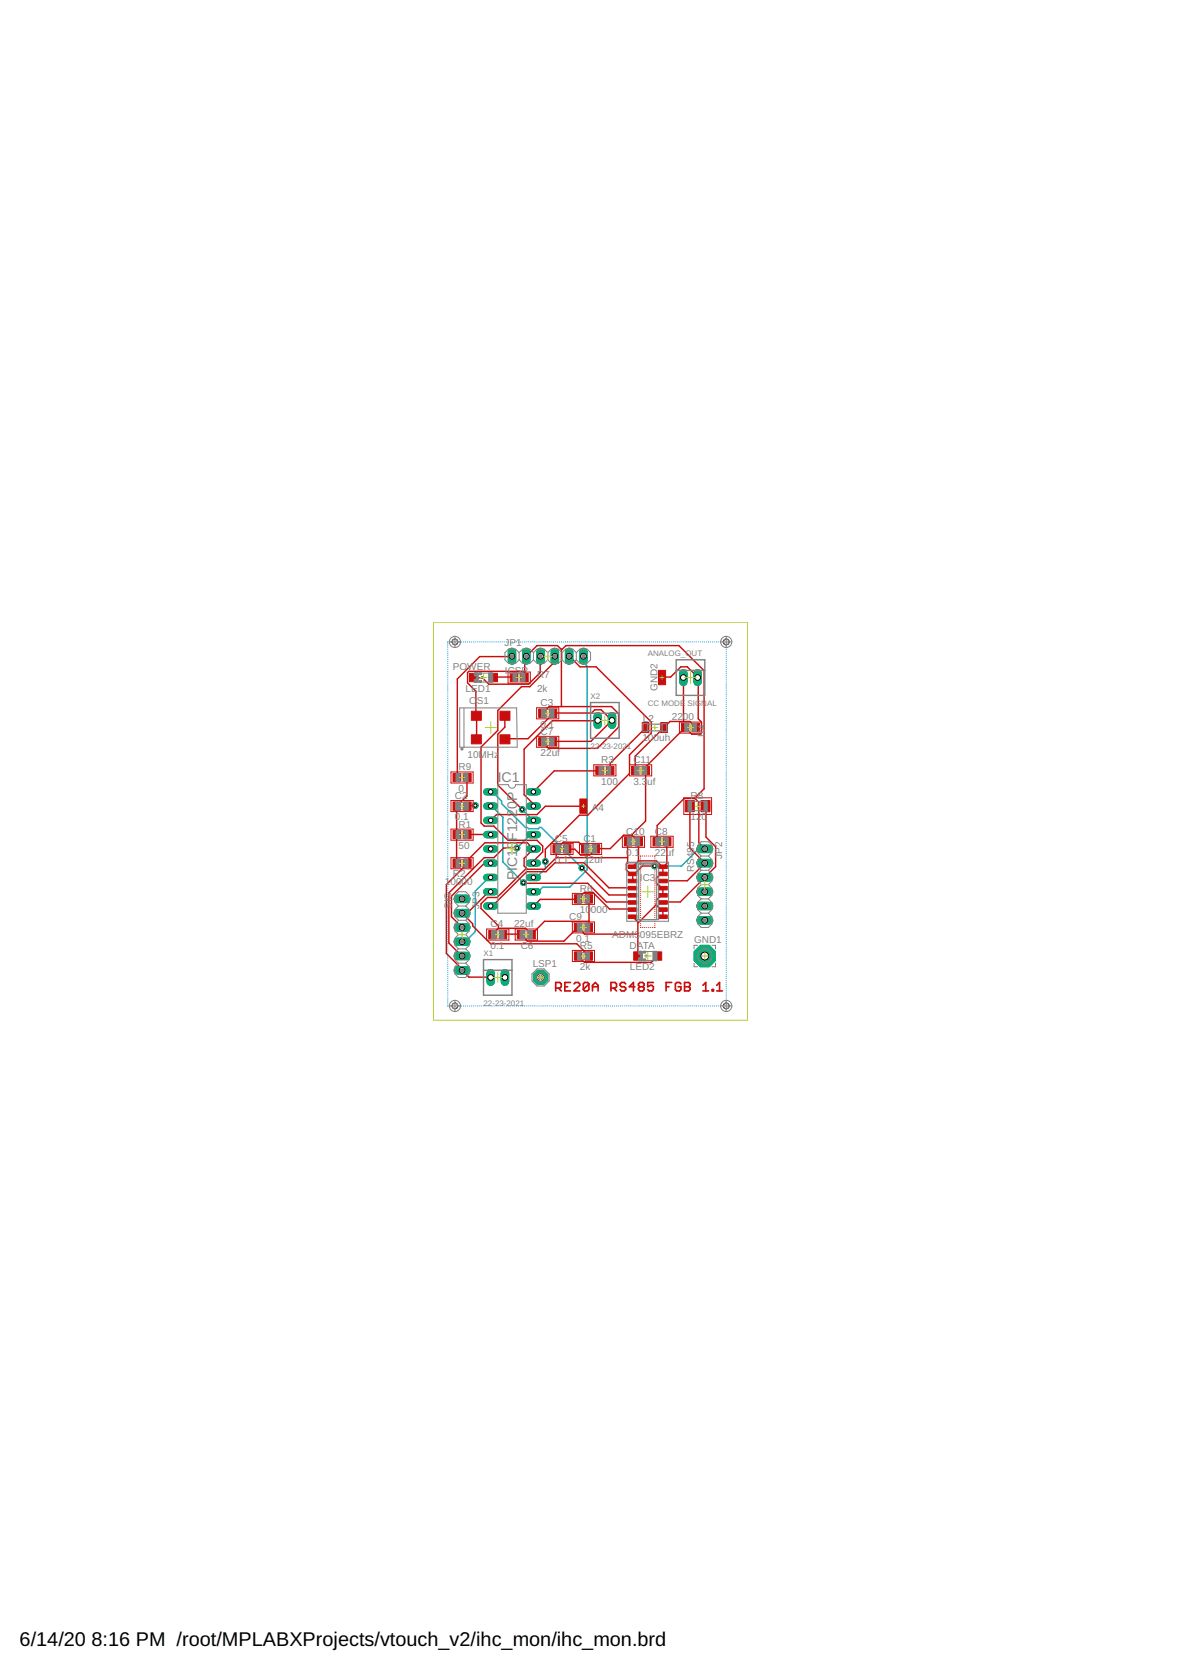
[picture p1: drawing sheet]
<svg xmlns="http://www.w3.org/2000/svg" width="210mm" height="297mm" viewBox="0 0 210 297" stroke-linecap="round" stroke-linejoin="round" font-family="sans-serif">
<defs><g id="words">
<g font-size="3.5">
<text x="3.5" y="292.5">6/14/20</text>
<text x="16.3" y="292.5">8:16 PM /root/MPLABXProjects/vtouch_v2/ihc_mon/ihc_mon.brd</text>
</g>
<g font-size="2.5" fill="#808080">
<text x="88.5" y="139.1">I</text>
<text x="89.2" y="139.1">C1</text>
<text x="91.9" y="149.5" transform="rotate(-90 91.9 149.5)">F1220P</text>
<text x="91.9" y="150.9" transform="rotate(-90 91.9 150.9)">8</text>
<text x="91.9" y="156.4" transform="rotate(-90 91.9 156.4)">PIC1</text>
</g>
<g font-size="1.8" fill="#808080">
<text x="80.5" y="119.2">POWER</text>
<text x="89.7" y="114.8">JP1</text>
<text x="89.7" y="119.8">ICSP</text>
<text x="82.8" y="123">LE</text>
<text x="83.4" y="125.1">O</text>
<text x="84.8" y="125.1">S1</text>
<text x="84.9" y="123">D1</text>
<text x="95.4" y="120.4">R7</text>
<text x="95.4" y="123">2k</text>
<text x="96.1" y="125.5">C3</text>
<text x="116.9" y="122.8" transform="rotate(-90 116.9 122.8)">GND2</text>
<text x="96.1" y="130.6">C7</text>
<text x="96.1" y="129.3">0.1</text>
<text x="114.2" y="131.6">100uh</text>
<text x="114.2" y="128.3">L2</text>
<text x="119.4" y="128.1">2200</text>
<text x="125.3" y="131" transform="rotate(-90 125.3 131)">R4</text>
<text x="81.5" y="136.9">R9</text>
<text x="83.1" y="134.8">10MHz</text>
<text x="96.1" y="134.4">22uf</text>
<text x="106.9" y="135.7">R3</text>
<text x="112.6" y="135.7">C11</text>
<text x="80.9" y="142">C2</text>
<text x="81.5" y="140.8">0</text>
<text x="106.9" y="139.5">100</text>
<text x="112.6" y="139.5">3.3</text>
<text x="115" y="139.5">uf</text>
<text x="122.7" y="142">R8</text>
<text x="80.9" y="145.8">0.1</text>
<text x="81.5" y="147.1">R1</text>
<text x="98.6" y="149.6">C5</text>
<text x="103.7" y="149.6">C1</text>
<text x="105.2" y="144.1">A4</text>
<text x="111.3" y="148.4">C10</text>
<text x="116.4" y="148.4">C8</text>
<text x="122.7" y="145.8">12</text>
<text x="124.7" y="145.8">0</text>
<text x="80.5" y="156">R2</text>
<text x="81.5" y="150.9">50</text>
<text x="98.6" y="153.4">0.1</text>
<text x="103.7" y="153.4">2</text>
<text x="104.7" y="153.4">2uf</text>
<text x="111.3" y="152.2">0.1</text>
<text x="116.4" y="152.2">22uf</text>
<text x="123.4" y="155.1" transform="rotate(-90 123.4 155.1)">RS485</text>
<text x="128.4" y="152.6" transform="rotate(-90 128.4 152.6)">JP2</text>
<text x="79.1" y="157.3">10000</text>
<text x="80.2" y="161.6" transform="rotate(-90 80.2 161.6)">SIG</text>
<text x="85.2" y="161.5" transform="rotate(-90 85.2 161.5)">JP3</text>
<text x="103.1" y="158.5">R6</text>
<text x="113.7" y="156.6">IC3</text>
<text x="87.2" y="164.9">C4</text>
<text x="91.4" y="164.9">22uf</text>
<text x="101.2" y="163.6">C9</text>
<text x="102.4" y="167.4">0.1</text>
<text x="103.1" y="162.3">10</text>
<text x="105" y="162.3">000</text>
<text x="108.8" y="166.8">ADM3</text>
<text x="113.7" y="166.8">095EBRZ</text>
<text x="123.4" y="167.7">GND1</text>
<text x="87.2" y="168.7">0.1</text>
<text x="92.5" y="168.7">C6</text>
<text x="94.7" y="172">LSP1</text>
<text x="103.1" y="168.7">R5</text>
<text x="103.1" y="172.5">2k</text>
<text x="111.9" y="168.7">DATA</text>
<text x="111.9" y="172.5">LED2</text>
</g>
<g font-size="1.4" fill="#808080">
<text x="115.1" y="116.6">ANALOG_OUT</text>
<text x="105" y="124.3">X2</text>
<text x="115.1" y="125.5">CC MODE</text>
<text x="122.2" y="125.5">SIGNAL</text>
<text x="105" y="133.1">22-23-2021</text>
<text x="85.9" y="169.9">X1</text>
<text x="85.9" y="178.8">22-23-2021</text>
</g>
</g></defs>
<path d="M103.7 116.6l.1 1.1 .6 .7v36.2l-3.1 3.1h-4.8l-.8 .8h-.9M87.2 140.8h.3l1.7 1.6v.5l4.2 4.2h.3l.3 .2h1.7l.2-.2h.3l7.2 7.2M87.2 143.3h.1M87.2 143.3h.2l2 2v7.9l3.6 3.7M87.2 156h-.3l-2.4 2.4v7.2l-1.7 1.7h-.6l-.1 .1M92.8 143.9l2 1.9M94.8 148.4l-.1 .1h-.5l-2.3 2.2M96.9 153.1v1.3l-1.5 1.5h-.5l-.1 .1M125.3 150.9l-1.2 .1-3 2.9h-4.8" fill="none" stroke="#0696d7" stroke-width=".25"/>
<g fill="none" stroke="#0696d7" stroke-width=".18">
<path d="M79.6 114.4v.1M79.6 114.8v.1M79.6 115.1v.1M79.6 115.5h.1M79.6 115.8v.1M79.6 116.2h.1M79.6 116.5v.1M79.6 116.9h.1M79.6 117.2v.1M79.6 117.6h.1M79.6 117.9v.1M79.6 118.3h.1"/>
<path d="M79.6 118.6v.1M79.6 119h.1M79.6 119.3v.1M79.6 119.7h.1M79.6 114.1v.1M79.9 114.1h.1M80.3 114.1h.1M80.6 114.1h.1M81 114.1h.1M81.3 114.1h.1M81.7 114.1h.1M82 114.1h.1"/>
<path d="M82.4 114.1h.1M82.7 114.1h.1M83.1 114.1h.1M83.4 114.1h.1M83.8 114.1h.1M84.1 114.1h.1M84.5 114.1h.1M84.8 114.1h.1M85.2 114.1h.1M85.5 114.1h.1M85.9 114.1h.1M86.2 114.1h.1"/>
<path d="M86.6 114.1h.1M86.9 114.1h.1M87.2 114.1h.1M87.6 114.1h.1M87.9 114.1h.1M88.3 114.1h.1M88.6 114.1h.1M89 114.1h.1M89.3 114.1h.1M89.7 114.1h.1M90 114.1h.1M90.4 114.1h.1"/>
<path d="M90.7 114.1h.1M91.1 114.1h.1M91.4 114.1h.1M91.8 114.1h.1M92.1 114.1h.1M92.5 114.1h.1M92.8 114.1h.1M93.2 114.1h.1M93.5 114.1h.1M93.9 114.1h.1M94.2 114.1h.1M94.6 114.1h.1"/>
<path d="M94.9 114.1h.1M95.2 114.1h.1M95.6 114.1h.1M95.9 114.1h.1M96.3 114.1h.1M96.6 114.1h.1M97 114.1h.1M97.3 114.1h.1M97.7 114.1h.1M98 114.1h.1M98.4 114.1h.1M98.7 114.1h.1"/>
<path d="M99.1 114.1h.1M99.4 114.1h.1M99.8 114.1h.1M100.1 114.1h.1M100.5 114.1h.1M100.8 114.1h.1M101.2 114.1h.1M101.5 114.1h.1M101.9 114.1h.1M102.2 114.1h.1M102.6 114.1h.1M102.9 114.1h.1"/>
<path d="M103.3 114.1h.1M103.6 114.1h.1M104 114.1h.1M104.3 114.1h.1M104.6 114.1h.1M105 114.1h.1M105.3 114.1h.1M105.7 114.1h.1M106 114.1h.1M106.4 114.1h.1M106.7 114.1h.1M107.1 114.1h.1"/>
<path d="M107.4 114.1h.1M107.8 114.1h.1M108.1 114.1h.1M108.5 114.1h.1M108.8 114.1h.1M109.2 114.1h.1M109.5 114.1h.1M109.9 114.1h.1M110.2 114.1h.1M110.6 114.1h.1M110.9 114.1h.1M111.3 114.1h.1"/>
<path d="M111.6 114.1h.1M112 114.1h.1M112.3 114.1h.1M112.7 114.1h.1M113 114.1h.1M113.4 114.1h.1M113.7 114.1h.1M114.1 114.1h.1M114.4 114.1h.1M114.8 114.1h.1M115.1 114.1h.1M115.4 114.1h.1"/>
<path d="M115.8 114.1h.1M116.1 114.1h.1M116.5 114.1h.1M116.8 114.1h.1M117.2 114.1h.1M117.5 114.1h.1M117.9 114.1h.1M118.2 114.1h.1M118.6 114.1h.1M118.9 114.1h.1M119.3 114.1h.1M119.6 114.1h.1"/>
<path d="M120 114.1h.1M120.3 114.1h.1M120.7 114.1h.1M121 114.1h.1M121.4 114.1h.1M121.7 114.1h.1M122.1 114.1h.1M122.4 114.1h.1M122.8 114.1h.1M123.1 114.1h.1M123.5 114.1h.1M123.8 114.1h.1"/>
<path d="M124.2 114.1h.1M124.5 114.1h.1M124.9 114.1h.1M125.2 114.1h.1M125.6 114.1h.1M125.9 114.1h.1M126.2 114.1h.1M126.6 114.1h.1M126.9 114.1h.1M127.3 114.1h.1M127.6 114.1h.1M128 114.1h.1"/>
<path d="M128.3 114.1h.1M128.7 114.1h.1M129 114.1l.1 .1M129.1 114.4v.1M129.1 114.8v.1M129.1 115.1v.1M129.1 115.5h.1M129.1 115.8v.1M129.1 116.2h.1M129.1 116.5v.1M129.1 116.9h.1M129.1 117.2v.1"/>
<path d="M129.1 117.6h.1M129.1 117.9v.1M129.1 118.3h.1M129.1 118.6v.1M129.1 119h.1M129.1 119.3v.1M129.1 119.7h.1M79.6 120v.1M79.6 120.4h.1M79.6 120.7v.1M79.6 121.1h.1M79.6 121.4v.1"/>
<path d="M79.6 121.8h.1M79.6 122.1v.1M79.6 122.4v.1M79.6 122.8h.1M79.6 123.1v.1M79.6 123.5h.1M79.6 123.8v.1M79.6 124.2h.1M79.6 124.5v.1M79.6 124.9h.1M79.6 125.2v.1M79.6 125.6h.1"/>
<path d="M79.6 125.9v.1M79.6 126.3h.1M79.6 126.6v.1M79.6 127h.1M79.6 127.3v.1M79.6 127.7h.1M79.6 128v.1M79.6 128.4h.1M79.6 128.7v.1M79.6 129.1h.1M79.6 129.4v.1M79.6 129.8h.1"/>
<path d="M79.6 130.1h.1M79.6 130.5h.1M79.6 130.8h.1M79.6 131.1v.1M79.6 131.5h.1M79.6 131.8v.1M79.6 132.2h.1M79.6 132.5v.1M79.6 132.9h.1M79.6 133.2v.1M79.6 133.6h.1M79.6 133.9v.1"/>
<path d="M79.6 134.3h.1M79.6 134.6v.1M79.6 135h.1M79.6 135.3v.1M79.6 135.7h.1M79.6 136v.1M79.6 136.4h.1M79.6 136.7v.1M79.6 137.1h.1M79.6 137.4h.1M79.6 137.8h.1M79.6 138.1h.1"/>
<path d="M79.6 138.5h.1M79.6 138.8h.1M79.6 139.1v.1M79.6 139.5h.1M79.6 139.8v.1M129.1 120v.1M129.1 120.4h.1M129.1 120.7v.1M129.1 121.1h.1M129.1 121.4v.1M129.1 121.8h.1M129.1 122.1v.1"/>
<path d="M129.1 122.4v.1M129.1 122.8h.1M129.1 123.1v.1M129.1 123.5h.1M129.1 123.8v.1M129.1 124.2h.1M129.1 124.5v.1M129.1 124.9h.1M129.1 125.2v.1M129.1 125.6h.1M129.1 125.9v.1M129.1 126.3h.1"/>
<path d="M129.1 126.6v.1M129.1 127h.1M129.1 127.3v.1M129.1 127.7h.1M129.1 128v.1M129.1 128.4h.1M129.1 128.7v.1M129.1 129.1h.1M129.1 129.4v.1M129.1 129.8h.1M129.1 130.1h.1M129.1 130.5h.1"/>
<path d="M129.1 130.8h.1M129.1 131.1v.1M129.1 131.5h.1M129.1 131.8v.1M129.1 132.2h.1M129.1 132.5v.1M129.1 132.9h.1M129.1 133.2v.1M129.1 133.6h.1M129.1 133.9v.1M129.1 134.3h.1M129.1 134.6v.1"/>
<path d="M129.1 135h.1M129.1 135.3v.1M129.1 135.7h.1M129.1 136v.1M129.1 136.4h.1M129.1 136.7v.1M129.1 137.1h.1M129.1 137.4h.1M129.1 137.8h.1M129.1 138.1h.1M129.1 138.5h.1M129.1 138.8h.1"/>
<path d="M129.1 139.1v.1M129.1 139.5h.1M129.1 139.8v.1M79.6 140.2h.1M79.6 140.5v.1M79.6 140.9h.1M79.6 141.2v.1M79.6 141.6h.1M79.6 141.9v.1M79.6 142.3h.1M79.6 142.6v.1M79.6 143h.1"/>
<path d="M79.6 143.3v.1M79.6 143.7h.1M79.6 144v.1M79.6 144.4h.1M79.6 144.7h.1M79.6 145.1h.1M79.6 145.4h.1M79.6 145.8h.1M79.6 146.1h.1M79.6 146.5h.1M79.6 146.8h.1M79.6 147.1v.1"/>
<path d="M79.6 147.5h.1M79.6 147.8v.1M79.6 148.2h.1M79.6 148.5v.1M79.6 148.9h.1M79.6 149.2v.1M79.6 149.6h.1M79.6 149.9v.1M79.6 150.3h.1M79.6 150.6v.1M79.6 151h.1M79.6 151.3v.1"/>
<path d="M79.6 151.7h.1M79.6 152h.1M79.6 152.4h.1M79.6 152.7h.1M79.6 153.1h.1M79.6 153.4h.1M79.6 153.8h.1M79.6 154.1h.1M79.6 154.4v.1M79.6 154.8h.1M79.6 155.1v.1M79.6 155.5h.1"/>
<path d="M79.6 155.8v.1M79.6 156.2h.1M79.6 156.5v.1M79.6 156.9h.1M79.6 157.2v.1M79.6 157.6h.1M79.6 157.9v.1M79.6 158.3h.1M79.6 158.6v.1M79.6 159h.1M79.6 159.3h.1M79.6 159.7h.1"/>
<path d="M79.6 160h.1M129.1 140.2h.1M129.1 140.5v.1M129.1 140.9h.1M129.1 141.2v.1M129.1 141.6h.1M129.1 141.9v.1M129.1 142.3h.1M129.1 142.6v.1M129.1 143h.1M129.1 143.3v.1M129.1 143.7h.1"/>
<path d="M129.1 144v.1M129.1 144.4h.1M129.1 144.7h.1M129.1 145.1h.1M129.1 145.4h.1M129.1 145.8h.1M129.1 146.1h.1M129.1 146.5h.1M129.1 146.8h.1M129.1 147.1v.1M129.1 147.5h.1M129.1 147.8v.1"/>
<path d="M129.1 148.2h.1M129.1 148.5v.1M129.1 148.9h.1M129.1 149.2v.1M129.1 149.6h.1M129.1 149.9v.1M129.1 150.3h.1M129.1 150.6v.1M129.1 151h.1M129.1 151.3v.1M129.1 151.7h.1M129.1 152h.1"/>
<path d="M129.1 152.4h.1M129.1 152.7h.1M129.1 153.1h.1M129.1 153.4h.1M129.1 153.8h.1M129.1 154.1h.1M129.1 154.4v.1M129.1 154.8h.1M129.1 155.1v.1M129.1 155.5h.1M129.1 155.8v.1M129.1 156.2h.1"/>
<path d="M129.1 156.5v.1M129.1 156.9h.1M129.1 157.2v.1M129.1 157.6h.1M129.1 157.9v.1M129.1 158.3h.1M129.1 158.6v.1M129.1 159h.1M129.1 159.3h.1M129.1 159.7h.1M129.1 160h.1M79.6 178.8h.1"/>
<path d="M79.6 160.4h.1M79.6 160.7h.1M79.6 161.1h.1M79.6 161.4h.1M79.6 161.7v.1M79.6 162.1h.1M79.6 162.4v.1M79.6 162.8h.1M79.6 163.1v.1M79.6 163.5h.1M79.6 163.8v.1M79.6 164.2h.1"/>
<path d="M79.6 164.5v.1M79.6 164.9h.1M79.6 165.2v.1M79.6 165.6h.1M79.6 165.9v.1M79.6 166.3h.1M79.6 166.6h.1M79.6 167h.1M79.6 167.3h.1M79.6 167.7h.1M79.6 168h.1M79.6 168.4h.1"/>
<path d="M79.6 168.7h.1M79.6 169v.1M79.6 169.4h.1M79.6 169.7v.1M79.6 170.1h.1M79.6 170.4v.1M79.6 170.8h.1M79.6 171.1v.1M79.6 171.5h.1M79.6 171.8v.1M79.6 172.2h.1M79.6 172.5v.1"/>
<path d="M79.6 172.9h.1M79.6 173.2v.1M79.6 173.6h.1M79.6 173.9h.1M79.6 174.3h.1M79.6 174.6h.1M79.6 175h.1M79.6 175.3h.1M79.6 175.7h.1M79.6 176h.1M79.6 176.3v.1M79.6 176.7h.1"/>
<path d="M79.6 177v.1M79.6 177.4h.1M79.6 177.7v.1M79.6 178.1h.1M79.6 178.4v.1M79.9 178.8h.1M80.3 178.8h.1M80.6 178.8h.1M81 178.8h.1M81.3 178.8h.1M81.7 178.8h.1M82 178.8h.1"/>
<path d="M82.4 178.8h.1M82.7 178.8h.1M83.1 178.8h.1M83.4 178.8h.1M83.8 178.8h.1M84.1 178.8h.1M84.5 178.8h.1M84.8 178.8h.1M85.2 178.8h.1M85.5 178.8h.1M85.9 178.8h.1M86.2 178.8h.1"/>
<path d="M86.6 178.8h.1M86.9 178.8h.1M87.2 178.8h.1M87.6 178.8h.1M87.9 178.8h.1M88.3 178.8h.1M88.6 178.8h.1M89 178.8h.1M89.3 178.8h.1M89.7 178.8h.1M90 178.8h.1M90.4 178.8h.1"/>
<path d="M90.7 178.8h.1M91.1 178.8h.1M91.4 178.8h.1M91.8 178.8h.1M92.1 178.8h.1M92.5 178.8h.1M92.8 178.8h.1M93.2 178.8h.1M93.5 178.8h.1M93.9 178.8h.1M94.2 178.8h.1M94.6 178.8h.1"/>
<path d="M94.9 178.8h.1M95.2 178.8h.1M95.6 178.8h.1M95.9 178.8h.1M96.3 178.8h.1M96.6 178.8h.1M97 178.8h.1M97.3 178.8h.1M97.7 178.8h.1M98 178.8h.1M98.4 178.8h.1M98.7 178.8h.1"/>
<path d="M99.1 178.8h.1M99.4 178.8h.1M99.8 178.8h.1M100.1 178.8h.1M100.5 178.8h.1M100.8 178.8h.1M101.2 178.8h.1M101.5 178.8h.1M101.9 178.8h.1M102.2 178.8h.1M102.6 178.8h.1M102.9 178.8h.1"/>
<path d="M103.3 178.8h.1M103.6 178.8h.1M104 178.8h.1M104.3 178.8h.1M104.6 178.8h.1M105 178.8h.1M105.3 178.8h.1M105.7 178.8h.1M106 178.8h.1M106.4 178.8h.1M106.7 178.8h.1M107.1 178.8h.1"/>
<path d="M107.4 178.8h.1M107.8 178.8h.1M108.1 178.8h.1M108.5 178.8h.1M108.8 178.8h.1M109.2 178.8h.1M109.5 178.8h.1M109.9 178.8h.1M110.2 178.8h.1M110.6 178.8h.1M110.9 178.8h.1M111.3 178.8h.1"/>
<path d="M111.6 178.8h.1M112 178.8h.1M112.3 178.8h.1M112.7 178.8h.1M113 178.8h.1M113.4 178.8h.1M113.7 178.8h.1M114.1 178.8h.1M114.4 178.8h.1M114.8 178.8h.1M115.1 178.8h.1M115.4 178.8h.1"/>
<path d="M115.8 178.8h.1M116.1 178.8h.1M116.5 178.8h.1M116.8 178.8h.1M117.2 178.8h.1M117.5 178.8h.1M117.9 178.8h.1M118.2 178.8h.1M118.6 178.8h.1M118.9 178.8h.1M119.3 178.8h.1M119.6 178.8h.1"/>
<path d="M120 178.8h.1M120.3 178.8h.1M120.7 178.8h.1M121 178.8h.1M121.4 178.8h.1M121.7 178.8h.1M122.1 178.8h.1M122.4 178.8h.1M122.8 178.8h.1M123.1 178.8h.1M123.5 178.8h.1M123.8 178.8h.1"/>
<path d="M124.2 178.8h.1M124.5 178.8h.1M124.9 178.8h.1M125.2 178.8h.1M125.6 178.8h.1M125.9 178.8h.1M126.2 178.8h.1M126.6 178.8h.1M126.9 178.8h.1M127.3 178.8h.1M127.6 178.8h.1M128 178.8h.1"/>
<path d="M128.3 178.8h.1M128.7 178.8h.1M129.1 160.4h.1M129.1 160.7h.1M129.1 161.1h.1M129.1 161.4h.1M129.1 161.7v.1M129.1 162.1h.1M129.1 162.4v.1M129.1 162.8h.1M129.1 163.1v.1M129.1 163.5h.1"/>
<path d="M129.1 163.8v.1M129.1 164.2h.1M129.1 164.5v.1M129.1 164.9h.1M129.1 165.2v.1M129.1 165.6h.1M129.1 165.9v.1M129.1 166.3h.1M129.1 166.6h.1M129.1 167h.1M129.1 167.3h.1M129.1 167.7h.1"/>
<path d="M129.1 168h.1M129.1 168.4h.1M129.1 168.7h.1M129.1 169v.1M129.1 169.4h.1M129.1 169.7v.1M129.1 170.1h.1M129.1 170.4v.1M129.1 170.8h.1M129.1 171.1v.1M129.1 171.5h.1M129.1 171.8v.1"/>
<path d="M129.1 172.2h.1M129.1 172.5v.1M129.1 172.9h.1M129.1 173.2v.1M129.1 173.6h.1M129.1 173.9h.1M129.1 174.3h.1M129.1 174.6h.1M129.1 175h.1M129.1 175.3h.1M129.1 175.7h.1M129.1 176h.1"/>
<path d="M129.1 176.3v.1M129.1 176.7h.1M129.1 177v.1M129.1 177.4h.1M129.1 177.7v.1M129.1 178.1h.1M129.1 178.4v.1M129.1 178.8h-.1"/>
</g>
<path d="M86.5 140.8h1.4" fill="none" stroke="#0dab76" stroke-width="1.3"/>
<circle cx="87.2" cy="140.8" r=".4" fill="#fff" stroke="#000" stroke-width=".18"/>
<path d="M86.5 143.3h1.4" fill="none" stroke="#0dab76" stroke-width="1.3"/>
<circle cx="87.2" cy="143.3" r=".4" fill="#fff" stroke="#000" stroke-width=".18"/>
<path d="M86.5 145.8h1.4" fill="none" stroke="#0dab76" stroke-width="1.3"/>
<circle cx="87.2" cy="145.8" r=".4" fill="#fff" stroke="#000" stroke-width=".18"/>
<path d="M86.5 148.4h1.4" fill="none" stroke="#0dab76" stroke-width="1.3"/>
<circle cx="87.2" cy="148.4" r=".4" fill="#fff" stroke="#000" stroke-width=".18"/>
<path d="M86.5 150.9h1.4" fill="none" stroke="#0dab76" stroke-width="1.3"/>
<circle cx="87.2" cy="150.9" r=".4" fill="#fff" stroke="#000" stroke-width=".18"/>
<path d="M86.5 153.4h1.4" fill="none" stroke="#0dab76" stroke-width="1.3"/>
<circle cx="87.2" cy="153.4" r=".4" fill="#fff" stroke="#000" stroke-width=".18"/>
<path d="M86.5 156h1.4" fill="none" stroke="#0dab76" stroke-width="1.3"/>
<circle cx="87.2" cy="156" r=".4" fill="#fff" stroke="#000" stroke-width=".18"/>
<path d="M86.5 158.5h1.4" fill="none" stroke="#0dab76" stroke-width="1.3"/>
<circle cx="87.2" cy="158.5" r=".4" fill="#fff" stroke="#000" stroke-width=".18"/>
<path d="M86.5 161.1h1.4" fill="none" stroke="#0dab76" stroke-width="1.3"/>
<circle cx="87.2" cy="161.1" r=".4" fill="#fff" stroke="#000" stroke-width=".18"/>
<path d="M94.1 161.1h1.4" fill="none" stroke="#0dab76" stroke-width="1.3"/>
<circle cx="94.8" cy="161.1" r=".4" fill="#fff" stroke="#000" stroke-width=".18"/>
<path d="M94.1 158.5h1.4" fill="none" stroke="#0dab76" stroke-width="1.3"/>
<circle cx="94.8" cy="158.5" r=".4" fill="#fff" stroke="#000" stroke-width=".18"/>
<path d="M94.1 156h1.4" fill="none" stroke="#0dab76" stroke-width="1.3"/>
<circle cx="94.8" cy="156" r=".4" fill="#fff" stroke="#000" stroke-width=".18"/>
<path d="M94.1 153.4h1.4" fill="none" stroke="#0dab76" stroke-width="1.3"/>
<circle cx="94.8" cy="153.4" r=".4" fill="#fff" stroke="#000" stroke-width=".18"/>
<path d="M94.1 150.9h1.4" fill="none" stroke="#0dab76" stroke-width="1.3"/>
<circle cx="94.8" cy="150.9" r=".4" fill="#fff" stroke="#000" stroke-width=".18"/>
<path d="M94.1 148.4h1.4" fill="none" stroke="#0dab76" stroke-width="1.3"/>
<circle cx="94.8" cy="148.4" r=".4" fill="#fff" stroke="#000" stroke-width=".18"/>
<path d="M94.1 145.8h1.4" fill="none" stroke="#0dab76" stroke-width="1.3"/>
<circle cx="94.8" cy="145.8" r=".4" fill="#fff" stroke="#000" stroke-width=".18"/>
<path d="M94.1 143.3h1.4" fill="none" stroke="#0dab76" stroke-width="1.3"/>
<circle cx="94.8" cy="143.3" r=".4" fill="#fff" stroke="#000" stroke-width=".18"/>
<path d="M94.1 140.8h1.4" fill="none" stroke="#0dab76" stroke-width="1.3"/>
<circle cx="94.8" cy="140.8" r=".4" fill="#fff" stroke="#000" stroke-width=".18"/>
<path d="M91 115.9v1.5" fill="none" stroke="#0dab76" stroke-width="1.5"/>
<circle cx="91" cy="116.6" r=".51" fill="#fff" stroke="#000" stroke-width=".18"/>
<path d="M93.5 115.9v1.5" fill="none" stroke="#0dab76" stroke-width="1.5"/>
<circle cx="93.5" cy="116.6" r=".51" fill="#fff" stroke="#000" stroke-width=".18"/>
<path d="M96.1 115.9v1.5" fill="none" stroke="#0dab76" stroke-width="1.5"/>
<circle cx="96.1" cy="116.6" r=".51" fill="#fff" stroke="#000" stroke-width=".18"/>
<path d="M98.6 115.9v1.5" fill="none" stroke="#0dab76" stroke-width="1.5"/>
<circle cx="98.6" cy="116.6" r=".51" fill="#fff" stroke="#000" stroke-width=".18"/>
<path d="M101.2 115.9v1.5" fill="none" stroke="#0dab76" stroke-width="1.5"/>
<circle cx="101.2" cy="116.6" r=".51" fill="#fff" stroke="#000" stroke-width=".18"/>
<path d="M103.7 115.9v1.5" fill="none" stroke="#0dab76" stroke-width="1.5"/>
<circle cx="103.7" cy="116.6" r=".51" fill="#fff" stroke="#000" stroke-width=".18"/>
<path d="M87.2 173v1.5" fill="none" stroke="#0dab76" stroke-width="1.5"/>
<circle cx="87.2" cy="173.8" r=".51" fill="#fff" stroke="#000" stroke-width=".18"/>
<path d="M89.7 173v1.5" fill="none" stroke="#0dab76" stroke-width="1.5"/>
<circle cx="89.7" cy="173.8" r=".51" fill="#fff" stroke="#000" stroke-width=".18"/>
<path d="M106.2 127.3v1.5" fill="none" stroke="#0dab76" stroke-width="1.5"/>
<circle cx="106.2" cy="128.1" r=".51" fill="#fff" stroke="#000" stroke-width=".18"/>
<path d="M108.8 127.3v1.5" fill="none" stroke="#0dab76" stroke-width="1.5"/>
<circle cx="108.8" cy="128.1" r=".51" fill="#fff" stroke="#000" stroke-width=".18"/>
<path d="M121.5 119.7v1.5" fill="none" stroke="#0dab76" stroke-width="1.5"/>
<circle cx="121.5" cy="120.4" r=".51" fill="#fff" stroke="#000" stroke-width=".18"/>
<path d="M124 119.7v1.5" fill="none" stroke="#0dab76" stroke-width="1.5"/>
<circle cx="124" cy="120.4" r=".51" fill="#fff" stroke="#000" stroke-width=".18"/>
<path d="M124.5 150.9h1.5" fill="none" stroke="#0dab76" stroke-width="1.5"/>
<circle cx="125.3" cy="150.9" r=".51" fill="#fff" stroke="#000" stroke-width=".18"/>
<path d="M124.5 153.4h1.5" fill="none" stroke="#0dab76" stroke-width="1.5"/>
<circle cx="125.3" cy="153.4" r=".51" fill="#fff" stroke="#000" stroke-width=".18"/>
<path d="M124.5 156h1.5" fill="none" stroke="#0dab76" stroke-width="1.5"/>
<circle cx="125.3" cy="156" r=".51" fill="#fff" stroke="#000" stroke-width=".18"/>
<path d="M124.5 158.5h1.5" fill="none" stroke="#0dab76" stroke-width="1.5"/>
<circle cx="125.3" cy="158.5" r=".51" fill="#fff" stroke="#000" stroke-width=".18"/>
<path d="M124.5 161.1h1.5" fill="none" stroke="#0dab76" stroke-width="1.5"/>
<circle cx="125.3" cy="161.1" r=".51" fill="#fff" stroke="#000" stroke-width=".18"/>
<path d="M124.5 163.6h1.5" fill="none" stroke="#0dab76" stroke-width="1.5"/>
<circle cx="125.3" cy="163.6" r=".51" fill="#fff" stroke="#000" stroke-width=".18"/>
<path d="M81.4 159.8h1.5" fill="none" stroke="#0dab76" stroke-width="1.5"/>
<circle cx="82.1" cy="159.8" r=".51" fill="#fff" stroke="#000" stroke-width=".18"/>
<path d="M81.4 162.3h1.5" fill="none" stroke="#0dab76" stroke-width="1.5"/>
<circle cx="82.1" cy="162.3" r=".51" fill="#fff" stroke="#000" stroke-width=".18"/>
<path d="M81.4 164.9h1.5" fill="none" stroke="#0dab76" stroke-width="1.5"/>
<circle cx="82.1" cy="164.9" r=".51" fill="#fff" stroke="#000" stroke-width=".18"/>
<path d="M81.4 167.4h1.5" fill="none" stroke="#0dab76" stroke-width="1.5"/>
<circle cx="82.1" cy="167.4" r=".51" fill="#fff" stroke="#000" stroke-width=".18"/>
<path d="M81.4 169.9h1.5" fill="none" stroke="#0dab76" stroke-width="1.5"/>
<circle cx="82.1" cy="169.9" r=".51" fill="#fff" stroke="#000" stroke-width=".18"/>
<path d="M81.4 172.5h1.5" fill="none" stroke="#0dab76" stroke-width="1.5"/>
<circle cx="82.1" cy="172.5" r=".51" fill="#fff" stroke="#000" stroke-width=".18"/>
<circle cx="96.1" cy="173.8" r="1.38" fill="#0dab76" stroke="#0dab76" stroke-width=".18"/>
<circle cx="96.1" cy="173.8" r=".7" fill="#fff" stroke="#000" stroke-width=".18"/>
<circle cx="125.3" cy="169.9" r="2.06" fill="#0dab76" stroke="#0dab76" stroke-width=".18"/>
<circle cx="125.3" cy="169.9" r=".7" fill="#fff" stroke="#000" stroke-width=".18"/>
<circle cx="96.9" cy="153.1" r=".51" fill="#0dab76" stroke="#0dab76" stroke-width=".18"/>
<circle cx="96.9" cy="153.1" r=".3" fill="#fff" stroke="#000" stroke-width=".18"/>
<circle cx="92.8" cy="143.9" r=".51" fill="#0dab76" stroke="#0dab76" stroke-width=".18"/>
<circle cx="92.8" cy="143.9" r=".3" fill="#fff" stroke="#000" stroke-width=".18"/>
<circle cx="116.3" cy="153.9" r=".51" fill="#0dab76" stroke="#0dab76" stroke-width=".18"/>
<circle cx="116.3" cy="153.9" r=".3" fill="#fff" stroke="#000" stroke-width=".18"/>
<circle cx="84.5" cy="143.2" r=".51" fill="#0dab76" stroke="#0dab76" stroke-width=".18"/>
<circle cx="84.5" cy="143.2" r=".3" fill="#fff" stroke="#000" stroke-width=".18"/>
<circle cx="103.4" cy="154.3" r=".51" fill="#0dab76" stroke="#0dab76" stroke-width=".18"/>
<circle cx="103.4" cy="154.3" r=".3" fill="#fff" stroke="#000" stroke-width=".18"/>
<circle cx="93" cy="156.9" r=".51" fill="#0dab76" stroke="#0dab76" stroke-width=".18"/>
<circle cx="93" cy="156.9" r=".3" fill="#fff" stroke="#000" stroke-width=".18"/>
<circle cx="91.9" cy="150.7" r=".51" fill="#0dab76" stroke="#0dab76" stroke-width=".18"/>
<circle cx="91.9" cy="150.7" r=".3" fill="#fff" stroke="#000" stroke-width=".18"/>
<g fill="none" stroke="#c90d0c" stroke-width=".3">
<path d="M98.8 175.6h.7l.3-.2v-.5l-.3-.3h-.7v1.5M99.3 175.6l.5 .5M100.4 175.4h.5M101.4 174.6h-1v1.5h1M102 174.9l.3-.3h.5l.2 .3v.3l-1 .9h1M104.7 174.9l-.3-.3h-.5l-.2 .3v1M104.7 174.9v1l-.3 .2h-.5l-.2-.2M104.7 174.9l-1 1M105.3 175.4h1M105.3 176.1v-.9l.5-.6 .5 .6v.9M108.6 175.6h.7l.3-.2v-.5l-.3-.3h-.7v1.5M109.1 175.6l.5 .5"/>
<path d="M111.2 174.9l-.2-.3h-.5l-.3 .3v.3l.3 .2h.5l.2 .2v.3l-.2 .2h-.5l-.3-.2M112.8 175.4h-1l.8-.8v1.5M113.7 175.4l-.2-.2v-.3l.2-.3h.5l.3 .3v.3l-.3 .2M113.7 175.4l-.2 .2v.3l.2 .2h.5l.3-.2v-.3l-.3-.2M113.7 175.4h.5M116.1 174.6h-1v.8l.5-.2h.3l.2 .2v.5l-.2 .2h-.5l-.3-.2M118.4 175.4h.5M119.4 174.6h-1v1.5M121 174.9l-.2-.3h-.5l-.3 .3v1l.3 .2h.5l.2-.2v-.5h-.5M121.7 174.6h.7l.3 .3v.3l-.3 .2 .3 .2v.3l-.3 .2h-.7zM121.7 175.4h.7M124.9 176.1h1"/>
<path d="M124.9 175.2l.5-.6v1.5M126.6 175.9h.2v.2h-.2zM127.4 176.1h1M127.4 175.2l.5-.6v1.5"/>
</g>
<g fill="#c90d0c" stroke="#c90d0c" stroke-width=".18">
<path d="M102.1 164.1h1.3v1.5h-1.3z"/>
<path d="M104 164.1h1.3v1.5h-1.3z"/>
<path d="M86.9 165.4h1.3v1.5h-1.3z"/>
<path d="M88.8 165.4h1.3v1.5h-1.3z"/>
<path d="M93.8 165.4h1.3v1.5h-1.3z"/>
<path d="M91.9 165.4h1.4v1.5h-1.4z"/>
<path d="M80.5 142.6h1.3v1.4h-1.3z"/>
<path d="M82.4 142.6h1.3v1.4h-1.3z"/>
<path d="M103.4 150.2h1.3v1.4h-1.3z"/>
<path d="M105.3 150.2h1.3v1.4h-1.3z"/>
<path d="M98.3 150.2h1.3v1.4h-1.3z"/>
<path d="M100.2 150.2h1.3v1.4h-1.3z"/>
<path d="M95.7 126h1.3v1.5h-1.3z"/>
<path d="M97.6 126h1.4v1.5h-1.4z"/>
<path d="M95.7 131.1h1.3v1.5h-1.3z"/>
<path d="M97.6 131.1h1.4v1.5h-1.4z"/>
<path d="M80.5 147.6h1.3v1.5h-1.3z"/>
<path d="M82.4 147.6h1.3v1.5h-1.3z"/>
<path d="M82.4 152.7h1.3v1.5h-1.3z"/>
<path d="M80.5 152.7h1.3v1.5h-1.3z"/>
<path d="M111.7 153.8h1.5v.6h-1.5z"/>
<path d="M111.7 155h1.5v.7h-1.5z"/>
<path d="M111.7 156.3h1.5v.6h-1.5z"/>
<path d="M111.7 157.6h1.5v.6h-1.5z"/>
<path d="M111.7 158.8h1.5v.7h-1.5z"/>
<path d="M111.7 160.1h1.5v.6h-1.5z"/>
<path d="M111.7 161.4h1.5v.6h-1.5z"/>
<path d="M111.7 162.6h1.5v.7h-1.5z"/>
<path d="M117.1 162.6h1.5v.7h-1.5z"/>
<path d="M117.1 161.4h1.5v.6h-1.5z"/>
<path d="M117.1 160.1h1.5v.6h-1.5z"/>
<path d="M117.1 158.8h1.5v.7h-1.5z"/>
<path d="M117.1 157.6h1.5v.6h-1.5z"/>
<path d="M117.1 156.3h1.5v.6h-1.5z"/>
<path d="M117.1 155h1.5v.7h-1.5z"/>
<path d="M117.1 153.8h1.5v.6h-1.5z"/>
<path d="M116.1 148.9h1.3v1.5h-1.3z"/>
<path d="M117.9 148.9h1.4v1.5h-1.4z"/>
<path d="M111 148.9h1.3v1.5h-1.3z"/>
<path d="M112.9 148.9h1.3v1.5h-1.3z"/>
<path d="M105.9 136.2h1.3v1.5h-1.3z"/>
<path d="M107.8 136.2h1.3v1.5h-1.3z"/>
<path d="M112.2 136.2h1.4v1.5h-1.4z"/>
<path d="M114.1 136.2h1.3v1.5h-1.3z"/>
<path d="M123 128.6h1.3v1.5h-1.3z"/>
<path d="M121.1 128.6h1.3v1.5h-1.3z"/>
<path d="M102.1 169.2h1.3v1.5h-1.3z"/>
<path d="M104 169.2h1.3v1.5h-1.3z"/>
<path d="M102.1 159h1.3v1.5h-1.3z"/>
<path d="M104 159h1.3v1.5h-1.3z"/>
<path d="M121.8 142.3h1.6v2h-1.6z"/>
<path d="M124.6 142.3h1.6v2h-1.6z"/>
<path d="M117 119.2h1.3v2.5h-1.3z"/>
<path d="M103.1 142h1.2v2.6h-1.2z"/>
<path d="M114.2 128.4h1.1v1.8h-1.1z"/>
<path d="M117.4 128.4h1.2v1.8h-1.2z"/>
<path d="M83.8 130.6h1.8v1.6h-1.8z"/>
<path d="M88.9 130.6h1.7v1.6h-1.7z"/>
<path d="M88.9 126.4h1.7v1.6h-1.7z"/>
<path d="M83.8 126.4h1.8v1.6h-1.8z"/>
<path d="M112.6 169.2h1.5v1.5h-1.5z"/>
<path d="M116.1 169.2h1.5v1.5h-1.5z"/>
<path d="M90.7 119.7h1.3v1.5h-1.3z"/>
<path d="M92.6 119.7h1.3v1.5h-1.3z"/>
<path d="M83.4 119.7h1.5v1.5h-1.5z"/>
<path d="M86.9 119.7h1.5v1.5h-1.5z"/>
<path d="M80.5 137.5h1.3v1.5h-1.3z"/>
<path d="M82.4 137.5h1.3v1.5h-1.3z"/>
</g>
<g fill="none" stroke="#c90d0c" stroke-width=".25">
<path d="M91 116.6l-5.7 .1-4 4v17.5h-.1M93.3 119.3h-10l-.2 .2v1.9l1.5 1.5 .1 8.5M96.1 116.6l-.1 2.9-2 2.1h-7.1l-1.2-1.1-1.5-.1M98.6 116.6l-.1 .1v1l-4.3 4.4h-1.5l-4.2 4.2v3.5l-3 3v13.5l.6 .6h1.7l2.5 2.5h5.1l1.1 1v1l-1.6 1.6-.1 .4M99.8 115.4l-.7-.6h-3.7l-2.1 2.1-.1 3.5M99.8 115.4v10.2M99.8 115.4l.8-.6h20.1l4.4 4.4v21l-1.6 1.7M101.2 116.6l1.9 1.9h2.8l9.9 9.9v1.9l-3.9 3.9v3.3l-7.4 7.4h-1.5l-6.1 6.1v2.1M83.1 138.2l-.1 3.3-1.8 1.8v10.1M87.7 120.4h3.6M89.7 127.2v2.1l-1.2 1.2v9.1l4.3 4.3M89.7 131.4l.1-.1h4l4.6-4.6h6.7l.6-.5h1.1l2 1.9-3.8 3.7-6.7 .1"/>
<path d="M96.4 126.8l1.2-1.2h11.1l1.2 1.3v2.4l-3.7 3.7h-8.7l-1.1-1.1M106.2 128.1h-8l-5 5.1v8.1l1.5 1.6 .1 .4M106.6 136.9l-8.1 .1-3.7 3.8M114.7 129.3l-6.2 6.4v1.2M117.7 120.4h1.5l1.8-1.9h1.2l1.9 2v7.3l.6 .6v1.9l-.3 .2h-1.4l-1.2-1.2-6.9 6.9v.7l-.2 .1v8.9l-2.4 2.6M121.5 120.4v7.8M123.7 129.3l-1.1-1.1h-3.5l-6.2 6.2v2.5M83.1 148.4h4.1M84.5 143.2h-1.4v.1M87.2 153.4l-1.1 .1-5.9 5.8v3.7l1.9 1.9M87.2 158.5l-.4 .1-4.2 4.1-.5-.4 1.9 1.9v.4l3.2 3.2h15.3l2.1 2.1M91.9 150.7h-2.4l-1.7 1.8h-1.7l-6.3 6.2v8.9l2.3 2.3"/>
<path d="M93 156.9l.2 .1h11.3l3.3 3.3 4.6 .1M93.6 154.3l-5.3 5.2h-1.7l-1.1 1.2v.8l3.1 3.1v.4M98.9 152.5l-2.1 2h-3.1l-.5-.6v-1.3l1.6-1.7-1.1-1.1h-7.5l-3.1 3.1v.6l-3.8 3.7v12.3l2.8 2.7v.2l1.2 1.3 3.9 .1M98.9 152.5h12.6M103.4 154.3l4.8 4.8 4.2 .1M103.7 143.3h-6.8l-1.5 1.5h-7.2l-1 1.1M104 150.9l-1.2-1.2h-2.7l-1.2 1.3v1.5M104.6 159.8v5.1M111.6 149.6l-.1 3.8-.2 .2v1l.7 .7h.4M112.3 148.5h-1.5l-2.3 2.4h-2.6l-1.1 1.1h-1.6l-1-1-1.4-.1M112.3 148.5l1.2 1.1v3.4M112.4 155.3v1.3"/>
<path d="M112.4 157.9l-4.2-.1-4.4-4.4h-5.2l-1.6 1.6h-3.4l-6.1 6-.3 .1M113.5 153l-1.1 1.1M113.5 153h3.2l1.1 1.1M116.3 153.9h-2.1l-1.6 1.6-.2-.2M117.8 154.1v1.2M117.8 155.3l-.1-.2-1 1v.9l1 .9h.1v1.3l-.1-.2-1 1v.9M118.6 149.6l-.1 3.9-.7 .6M122.6 143.3v7.4l2.7 2.7-3.1 3.2h-4.4M123.5 141.9h-1.9l-4.8 4.8-.1 2.9M123.5 141.9l.7 .7v7.2l1.1 1.1M125.4 143.3l.1 5.5 1.7 1.7v3.6l-6.3 6.2-3.1 .1M88.6 165l-1.1 1.1"/>
<path d="M94.8 161.1l1.2-1.2h6.7l1.2-1.3h1.5l2.9 3h4l.1 .1M102.7 169.9l1.2 1.2h11.9l1.1-1.2M104.7 163.8h-7.9l-2.3 2.3-1.1-1.1h-4.8M112.4 163l1 .9v6M113.4 166.1h-9.5l-1.2-1.2-2.5 2.4h-6.5l-1.1-1.2h-3.2M116.7 160.9l.8 .8h.3v1.3M116.7 160.9l-3.3 3.1"/>
</g>
<g fill="none" stroke="#c90d0c" stroke-width=".18">
<path d="M113.9 152.5v.1M113.9 152.9h.1M113.9 153.2v.1M113.9 153.6h.1M113.9 153.9v.1M113.9 154.3h.1M113.9 154.6v.1M113.9 155h.1M113.9 155.3v.1M113.9 155.7h.1M113.9 156v.1M113.9 156.4h.1"/>
<path d="M113.9 156.7v.1M113.9 157.1h.1M113.9 157.4v.1M113.9 157.8h.1M113.9 158.1v.1M113.9 158.5h.1M113.9 158.9h.1M113.9 159.2h.1M113.9 159.6h.1M113.9 159.9v.1M113.9 152.2h.1M114.2 152.2h.1"/>
<path d="M114.6 152.2h.1M114.9 152.2h.1M115.3 152.2h.1M115.6 152.2h.1M116 152.2h.1M116.3 152.2h.1M116.4 152.5v.1M116.4 152.9h.1M116.4 153.2v.1M116.4 153.6h.1M116.4 153.9v.1M116.4 154.3h.1"/>
<path d="M116.4 154.6v.1M116.4 155h.1M116.4 155.3v.1M116.4 155.7h.1M116.4 156v.1M116.4 156.4h.1M116.4 156.7v.1M116.4 157.1h.1M116.4 157.4v.1M116.4 157.8h.1M116.4 158.1v.1M116.4 158.5h.1"/>
<path d="M116.4 158.9h.1M116.4 159.2h.1M116.4 159.6h.1M116.4 159.9v.1M113.9 164.8v.1M113.9 160.3h.1M113.9 160.6v.1M113.9 161h.1M113.9 161.3v.1M113.9 161.6v.1M113.9 162v.1M113.9 162.4h.1"/>
<path d="M113.9 162.7v.1M113.9 163.1h.1M113.9 163.4v.1M113.9 163.8h.1M113.9 164.1v.1M113.9 164.5h.1M114.2 164.9h.1M114.6 164.9h.1M114.9 164.9h.1M115.3 164.9h.1M115.6 164.9h.1M116 164.9h.1"/>
<path d="M116.4 160.3h.1M116.4 160.6v.1M116.4 161h.1M116.4 161.3v.1M116.4 161.6v.1M116.4 162v.1M116.4 162.4h.1M116.4 162.7v.1M116.4 163.1h.1M116.4 163.4v.1M116.4 163.8h.1M116.4 164.1v.1"/>
<path d="M116.4 164.5h.1M116.4 164.8l-.1 .1"/>
</g>
<path d="M86.5 140.8h1.4" fill="none" stroke="#0dab76" stroke-width="1.3"/>
<circle cx="87.2" cy="140.8" r=".4" fill="#fff" stroke="#000" stroke-width=".18"/>
<path d="M86.5 143.3h1.4" fill="none" stroke="#0dab76" stroke-width="1.3"/>
<circle cx="87.2" cy="143.3" r=".4" fill="#fff" stroke="#000" stroke-width=".18"/>
<path d="M86.5 145.8h1.4" fill="none" stroke="#0dab76" stroke-width="1.3"/>
<circle cx="87.2" cy="145.8" r=".4" fill="#fff" stroke="#000" stroke-width=".18"/>
<path d="M86.5 148.4h1.4" fill="none" stroke="#0dab76" stroke-width="1.3"/>
<circle cx="87.2" cy="148.4" r=".4" fill="#fff" stroke="#000" stroke-width=".18"/>
<path d="M86.5 150.9h1.4" fill="none" stroke="#0dab76" stroke-width="1.3"/>
<circle cx="87.2" cy="150.9" r=".4" fill="#fff" stroke="#000" stroke-width=".18"/>
<path d="M86.5 153.4h1.4" fill="none" stroke="#0dab76" stroke-width="1.3"/>
<circle cx="87.2" cy="153.4" r=".4" fill="#fff" stroke="#000" stroke-width=".18"/>
<path d="M86.5 156h1.4" fill="none" stroke="#0dab76" stroke-width="1.3"/>
<circle cx="87.2" cy="156" r=".4" fill="#fff" stroke="#000" stroke-width=".18"/>
<path d="M86.5 158.5h1.4" fill="none" stroke="#0dab76" stroke-width="1.3"/>
<circle cx="87.2" cy="158.5" r=".4" fill="#fff" stroke="#000" stroke-width=".18"/>
<path d="M86.5 161.1h1.4" fill="none" stroke="#0dab76" stroke-width="1.3"/>
<circle cx="87.2" cy="161.1" r=".4" fill="#fff" stroke="#000" stroke-width=".18"/>
<path d="M94.1 161.1h1.4" fill="none" stroke="#0dab76" stroke-width="1.3"/>
<circle cx="94.8" cy="161.1" r=".4" fill="#fff" stroke="#000" stroke-width=".18"/>
<path d="M94.1 158.5h1.4" fill="none" stroke="#0dab76" stroke-width="1.3"/>
<circle cx="94.8" cy="158.5" r=".4" fill="#fff" stroke="#000" stroke-width=".18"/>
<path d="M94.1 156h1.4" fill="none" stroke="#0dab76" stroke-width="1.3"/>
<circle cx="94.8" cy="156" r=".4" fill="#fff" stroke="#000" stroke-width=".18"/>
<path d="M94.1 153.4h1.4" fill="none" stroke="#0dab76" stroke-width="1.3"/>
<circle cx="94.8" cy="153.4" r=".4" fill="#fff" stroke="#000" stroke-width=".18"/>
<path d="M94.1 150.9h1.4" fill="none" stroke="#0dab76" stroke-width="1.3"/>
<circle cx="94.8" cy="150.9" r=".4" fill="#fff" stroke="#000" stroke-width=".18"/>
<path d="M94.1 148.4h1.4" fill="none" stroke="#0dab76" stroke-width="1.3"/>
<circle cx="94.8" cy="148.4" r=".4" fill="#fff" stroke="#000" stroke-width=".18"/>
<path d="M94.1 145.8h1.4" fill="none" stroke="#0dab76" stroke-width="1.3"/>
<circle cx="94.8" cy="145.8" r=".4" fill="#fff" stroke="#000" stroke-width=".18"/>
<path d="M94.1 143.3h1.4" fill="none" stroke="#0dab76" stroke-width="1.3"/>
<circle cx="94.8" cy="143.3" r=".4" fill="#fff" stroke="#000" stroke-width=".18"/>
<path d="M94.1 140.8h1.4" fill="none" stroke="#0dab76" stroke-width="1.3"/>
<circle cx="94.8" cy="140.8" r=".4" fill="#fff" stroke="#000" stroke-width=".18"/>
<path d="M91 115.9v1.5" fill="none" stroke="#0dab76" stroke-width="1.5"/>
<circle cx="91" cy="116.6" r=".51" fill="#fff" stroke="#000" stroke-width=".18"/>
<path d="M93.5 115.9v1.5" fill="none" stroke="#0dab76" stroke-width="1.5"/>
<circle cx="93.5" cy="116.6" r=".51" fill="#fff" stroke="#000" stroke-width=".18"/>
<path d="M96.1 115.9v1.5" fill="none" stroke="#0dab76" stroke-width="1.5"/>
<circle cx="96.1" cy="116.6" r=".51" fill="#fff" stroke="#000" stroke-width=".18"/>
<path d="M98.6 115.9v1.5" fill="none" stroke="#0dab76" stroke-width="1.5"/>
<circle cx="98.6" cy="116.6" r=".51" fill="#fff" stroke="#000" stroke-width=".18"/>
<path d="M101.2 115.9v1.5" fill="none" stroke="#0dab76" stroke-width="1.5"/>
<circle cx="101.2" cy="116.6" r=".51" fill="#fff" stroke="#000" stroke-width=".18"/>
<path d="M103.7 115.9v1.5" fill="none" stroke="#0dab76" stroke-width="1.5"/>
<circle cx="103.7" cy="116.6" r=".51" fill="#fff" stroke="#000" stroke-width=".18"/>
<path d="M87.2 173v1.5" fill="none" stroke="#0dab76" stroke-width="1.5"/>
<circle cx="87.2" cy="173.8" r=".51" fill="#fff" stroke="#000" stroke-width=".18"/>
<path d="M89.7 173v1.5" fill="none" stroke="#0dab76" stroke-width="1.5"/>
<circle cx="89.7" cy="173.8" r=".51" fill="#fff" stroke="#000" stroke-width=".18"/>
<path d="M106.2 127.3v1.5" fill="none" stroke="#0dab76" stroke-width="1.5"/>
<circle cx="106.2" cy="128.1" r=".51" fill="#fff" stroke="#000" stroke-width=".18"/>
<path d="M108.8 127.3v1.5" fill="none" stroke="#0dab76" stroke-width="1.5"/>
<circle cx="108.8" cy="128.1" r=".51" fill="#fff" stroke="#000" stroke-width=".18"/>
<path d="M121.5 119.7v1.5" fill="none" stroke="#0dab76" stroke-width="1.5"/>
<circle cx="121.5" cy="120.4" r=".51" fill="#fff" stroke="#000" stroke-width=".18"/>
<path d="M124 119.7v1.5" fill="none" stroke="#0dab76" stroke-width="1.5"/>
<circle cx="124" cy="120.4" r=".51" fill="#fff" stroke="#000" stroke-width=".18"/>
<path d="M124.5 150.9h1.5" fill="none" stroke="#0dab76" stroke-width="1.5"/>
<circle cx="125.3" cy="150.9" r=".51" fill="#fff" stroke="#000" stroke-width=".18"/>
<path d="M124.5 153.4h1.5" fill="none" stroke="#0dab76" stroke-width="1.5"/>
<circle cx="125.3" cy="153.4" r=".51" fill="#fff" stroke="#000" stroke-width=".18"/>
<path d="M124.5 156h1.5" fill="none" stroke="#0dab76" stroke-width="1.5"/>
<circle cx="125.3" cy="156" r=".51" fill="#fff" stroke="#000" stroke-width=".18"/>
<path d="M124.5 158.5h1.5" fill="none" stroke="#0dab76" stroke-width="1.5"/>
<circle cx="125.3" cy="158.5" r=".51" fill="#fff" stroke="#000" stroke-width=".18"/>
<path d="M124.5 161.1h1.5" fill="none" stroke="#0dab76" stroke-width="1.5"/>
<circle cx="125.3" cy="161.1" r=".51" fill="#fff" stroke="#000" stroke-width=".18"/>
<path d="M124.5 163.6h1.5" fill="none" stroke="#0dab76" stroke-width="1.5"/>
<circle cx="125.3" cy="163.6" r=".51" fill="#fff" stroke="#000" stroke-width=".18"/>
<path d="M81.4 159.8h1.5" fill="none" stroke="#0dab76" stroke-width="1.5"/>
<circle cx="82.1" cy="159.8" r=".51" fill="#fff" stroke="#000" stroke-width=".18"/>
<path d="M81.4 162.3h1.5" fill="none" stroke="#0dab76" stroke-width="1.5"/>
<circle cx="82.1" cy="162.3" r=".51" fill="#fff" stroke="#000" stroke-width=".18"/>
<path d="M81.4 164.9h1.5" fill="none" stroke="#0dab76" stroke-width="1.5"/>
<circle cx="82.1" cy="164.9" r=".51" fill="#fff" stroke="#000" stroke-width=".18"/>
<path d="M81.4 167.4h1.5" fill="none" stroke="#0dab76" stroke-width="1.5"/>
<circle cx="82.1" cy="167.4" r=".51" fill="#fff" stroke="#000" stroke-width=".18"/>
<path d="M81.4 169.9h1.5" fill="none" stroke="#0dab76" stroke-width="1.5"/>
<circle cx="82.1" cy="169.9" r=".51" fill="#fff" stroke="#000" stroke-width=".18"/>
<path d="M81.4 172.5h1.5" fill="none" stroke="#0dab76" stroke-width="1.5"/>
<circle cx="82.1" cy="172.5" r=".51" fill="#fff" stroke="#000" stroke-width=".18"/>
<circle cx="96.1" cy="173.8" r="1.38" fill="#0dab76" stroke="#0dab76" stroke-width=".18"/>
<circle cx="96.1" cy="173.8" r=".7" fill="#fff" stroke="#000" stroke-width=".18"/>
<circle cx="125.3" cy="169.9" r="2.06" fill="#0dab76" stroke="#0dab76" stroke-width=".18"/>
<circle cx="125.3" cy="169.9" r=".7" fill="#fff" stroke="#000" stroke-width=".18"/>
<circle cx="96.9" cy="153.1" r=".51" fill="#0dab76" stroke="#0dab76" stroke-width=".18"/>
<circle cx="96.9" cy="153.1" r=".3" fill="#fff" stroke="#000" stroke-width=".18"/>
<circle cx="92.8" cy="143.9" r=".51" fill="#0dab76" stroke="#0dab76" stroke-width=".18"/>
<circle cx="92.8" cy="143.9" r=".3" fill="#fff" stroke="#000" stroke-width=".18"/>
<circle cx="116.3" cy="153.9" r=".51" fill="#0dab76" stroke="#0dab76" stroke-width=".18"/>
<circle cx="116.3" cy="153.9" r=".3" fill="#fff" stroke="#000" stroke-width=".18"/>
<circle cx="84.5" cy="143.2" r=".51" fill="#0dab76" stroke="#0dab76" stroke-width=".18"/>
<circle cx="84.5" cy="143.2" r=".3" fill="#fff" stroke="#000" stroke-width=".18"/>
<circle cx="103.4" cy="154.3" r=".51" fill="#0dab76" stroke="#0dab76" stroke-width=".18"/>
<circle cx="103.4" cy="154.3" r=".3" fill="#fff" stroke="#000" stroke-width=".18"/>
<circle cx="93" cy="156.9" r=".51" fill="#0dab76" stroke="#0dab76" stroke-width=".18"/>
<circle cx="93" cy="156.9" r=".3" fill="#fff" stroke="#000" stroke-width=".18"/>
<circle cx="91.9" cy="150.7" r=".51" fill="#0dab76" stroke="#0dab76" stroke-width=".18"/>
<circle cx="91.9" cy="150.7" r=".3" fill="#fff" stroke="#000" stroke-width=".18"/>
<g fill="none" stroke="#c90d0c" stroke-width=".18">
<path d="M90.3 119.5h4v1.9h-4zM80.2 137.2h3.9v2h-3.9zM95.4 125.8h3.9v2h-3.9zM95.4 130.9h3.9v1.9h-3.9zM105.5 136h4v1.9h-4zM111.9 136h3.9v1.9h-3.9zM120.8 128.4h3.9v1.9h-3.9zM80.2 142.3h3.9v2h-3.9zM80.2 147.4h3.9v2h-3.9zM80.2 152.5h3.9v1.9h-3.9zM97.9 149.9h4v2h-4zM101.7 158.8h4v2h-4z"/>
<path d="M103 149.9h3.9v2h-3.9zM110.6 148.7h4v1.9h-4zM115.7 148.7h3.9v1.9h-3.9zM121.5 141.8h5v3h-5zM86.5 165.1h3.9v2h-3.9zM91.6 165.1h3.9v2h-3.9zM101.7 163.9h4v1.9h-4zM101.7 169h4v1.9h-4z"/>
</g>
<g fill="none" stroke="#808080" stroke-width=".18">
<path d="M85 119.7h1.9M91.9 119.8h.8M92.3 116l-.7-.6h-1.2l-.7 .6v1.3l.7 .6h1.2l.7-.6M92.3 116l.6-.6h1.3l.6 .6M92.3 117.3l.6 .6h1.3l.6-.6M92.3 116v1.3M94.8 116l.6-.6h1.3l.6 .6M94.8 117.3l.6 .6h1.3l.6-.6M94.8 116v1.3M97.3 116l.7-.6h1.3l.6 .6M97.3 117.3l.7 .6h1.3l.6-.6M97.3 116v1.3"/>
<path d="M99.9 116l.6-.6h1.3l.6 .6M99.9 116v1.3M99.9 117.3l.6 .6h1.3l.6-.6M102.4 116l.7-.6h1.2l.7 .6v1.3l-.7 .6h-1.2l-.7-.6M102.4 116v1.3M81.7 125.8h10.1l.1 7h-10.2zM81.7 137.6h.8M81.7 138.9h.8M82.5 125.9v6.9M84.3 120.1a.39 .39 0 0 1 .4 .3 .39 .39 0 0 1-.4 .4M85 121.2h1.9M88.5 139.5h1.9a.62 .62 0 0 0 .6 .6 .62 .62 0 0 0 .6-.6h1.9v22.8h-5z"/>
<path d="M91.9 121.1h.8M97 126.1h.7M97 131.2h.7M97 127.4h.7M97 132.5h.7M107.1 136.3h.8M107.1 137.6h.8M113.5 136.3h.7M113.5 137.6h.7M122.3 130h.8M122.3 128.7h.8M81.7 147.7h.8"/>
<path d="M81.7 149h.8M81.7 154.1h.8M81.7 152.8h.8M81.7 142.6h.8M81.8 144h.7M99.5 150.2h.8M99.5 151.6h.8M103.3 159.2h.8M104.6 150.2h.7M104.6 151.6h.7M111.4 153.3h7.4v10.5h-7.4zM112.2 149h.8"/>
<path d="M112.2 150.3h.8M113.2 153.6h3.9v9.9h-3.9zM114.4 153.6l-1.2 1.2M117.3 149h.7M117.3 150.3h.7M122.9 142.5h2.2M122.9 144.1h2.2M124.6 152.2l-.6-.7v-1.2l.6-.7h1.3l.6 .7v1.2l-.6 .7M124.6 159.8h1.3M124.6 157.2l-.6 .7v1.3l.6 .6M124.6 159.8l-.6 .6v1.3l.6 .6M124.6 152.2l-.6 .6v1.3l.6 .6"/>
<path d="M124.6 154.7l-.6 .6v1.3l.6 .6M124.6 157.2h1.3M124.6 152.2h1.3M124.6 154.7h1.3M125.9 152.2l.6 .6v1.3l-.6 .6M125.9 154.7l.6 .6v1.3l-.6 .6M125.9 157.2l.6 .7v1.3l-.6 .6M125.9 159.8l.6 .6v1.3l-.6 .6M81.5 161.1l-.6-.7v-1.2l.6-.7h1.3l.6 .7v1.2l-.6 .7M81.5 171.2l-.6 .7v1.2l.6 .7h1.3l.6-.7v-1.2l-.6-.7M81.5 168.7h1.3M81.5 166.1l-.6 .7v1.2l.6 .7"/>
<path d="M81.5 171.2h1.3M81.5 168.7l-.6 .6v1.3l.6 .6M81.5 161.1l-.6 .6v1.3l.6 .6M81.5 163.6l-.6 .6v1.3l.6 .6M81.5 166.1h1.3M81.5 161.1h1.3M81.5 163.6h1.3M82.8 161.1l.6 .6v1.3l-.6 .6M82.8 163.6l.6 .6v1.3l-.6 .6M82.8 166.1l.6 .7v1.2l-.6 .7M82.8 168.7l.6 .6v1.3l-.6 .6M88.1 165.5h.8"/>
<path d="M88.1 166.8h.8M93.2 165.5h.7M93.2 166.8h.7M103.3 169.3h.8M103.3 170.6h.8M103.3 160.4h.8M103.3 164.2h.8M103.3 165.5h.8M113.5 169.5a.4 .4 0 0 1 .4 .4 .4 .4 0 0 1-.4 .4M114.2 170.8h1.9M114.2 169.1h1.9M123.4 171.2v.7h.6"/>
<path d="M124 168h-.6v.7M124.6 162.3h1.3M124.6 162.3l-.6 .7v1.2l.6 .7h1.3l.6-.7v-1.2l-.6-.7M126.5 168h.7v.7M127.2 171.2v.7h-.7"/>
<circle cx="84.5" cy="121" r=".11"/>
<circle cx="96.1" cy="173.8" r=".76"/>
<circle cx="96.1" cy="173.8" r="1.65"/>
<circle cx="113.7" cy="170.5" r=".11"/>
<circle cx="125.3" cy="169.9" r="1.27"/>
</g>
<g fill="none" stroke="#808080" stroke-width=".25">
<path d="M120.2 117.3h5.1v6.3h-5.1zM120.2 119.2h5.1M105 124.9h5v6.3h-5zM105 126.8h5M85.9 170.6h5.1v6.3h-5.1zM85.9 172.5h5.1"/>
<circle cx="96.1" cy="173.8" r=".38"/>
</g>
<path d="M114.3 128.6h.8v1.4h-.8zM115.1 129.9h2.6M115.1 128.7h2.6M117.7 128.6h.8v1.4h-.8zM111.7 153.4h1.5M113.5 153.6h3.2v9.9h-3.2z" fill="none" stroke="#808080" stroke-width=".21"/>
<circle cx="82.1" cy="133.1" r=".19" fill="#808080" stroke="#808080" stroke-width=".18"/>
<g fill="#808080" stroke="#808080" stroke-width=".18">
<path d="M114.3 170.5h.5v.3h-.5z"/>
<path d="M114.3 169.1h.5v.3h-.5z"/>
<path d="M114.8 169.8h.3v.3h-.3z"/>
<path d="M85.2 121h.4v.3h-.4z"/>
<path d="M85.2 119.6h.4v.3h-.4z"/>
<path d="M85.6 120.3h.3v.3h-.3z"/>
<path d="M100.9 116.4h.5v.5h-.5z"/>
<path d="M98.4 116.4h.5v.5h-.5z"/>
<path d="M95.8 116.4h.5v.5h-.5z"/>
<path d="M93.3 116.4h.5v.5h-.5z"/>
<path d="M90.7 116.4h.5v.5h-.5z"/>
<path d="M103.4 116.4h.5v.5h-.5z"/>
<path d="M102.6 164.1h.8v1.5h-.8z"/>
<path d="M104.1 164.1h.7v1.5h-.7z"/>
<path d="M87.4 165.4h.7v1.5h-.7z"/>
<path d="M88.8 165.4h.8v1.5h-.8z"/>
<path d="M93.9 165.4h.7v1.5h-.7z"/>
<path d="M92.4 165.4h.8v1.5h-.8z"/>
<path d="M81 142.6h.8v1.4h-.8z"/>
<path d="M82.5 142.6h.7v1.4h-.7z"/>
<path d="M103.9 150.2h.7v1.4h-.7z"/>
<path d="M105.3 150.2h.8v1.4h-.8z"/>
<path d="M98.8 150.2h.7v1.4h-.7z"/>
<path d="M100.2 150.2h.8v1.4h-.8z"/>
<path d="M96.2 126.1h.8v1.4h-.8z"/>
<path d="M97.7 126.1h.8v1.4h-.8z"/>
<path d="M96.2 131.1h.8v1.5h-.8z"/>
<path d="M97.7 131.1h.8v1.5h-.8z"/>
<path d="M82.5 147.7h.7v1.4h-.7z"/>
<path d="M81.1 147.7h.6v1.4h-.6z"/>
<path d="M81.1 152.7h.6v1.4h-.6z"/>
<path d="M82.5 152.7h.7v1.4h-.7z"/>
<path d="M116.6 148.9h.7v1.4h-.7z"/>
<path d="M118 148.9h.8v1.4h-.8z"/>
<path d="M111.5 148.9h.7v1.4h-.7z"/>
<path d="M112.9 148.9h.8v1.4h-.8z"/>
<path d="M125 160.8h.5v.5h-.5z"/>
<path d="M125 158.3h.5v.5h-.5z"/>
<path d="M125 155.7h.5v.5h-.5z"/>
<path d="M125 153.2h.5v.5h-.5z"/>
<path d="M125 150.6h.5v.6h-.5z"/>
<path d="M125 163.3h.5v.6h-.5z"/>
<path d="M107.9 136.2h.6v1.4h-.6z"/>
<path d="M106.4 136.2h.7v1.4h-.7z"/>
<path d="M112.8 136.2h.7v1.5h-.7z"/>
<path d="M114.2 136.2h.8v1.5h-.8z"/>
<path d="M121.7 128.6h.6v1.4h-.6z"/>
<path d="M123.1 128.6h.7v1.4h-.7z"/>
<path d="M104.1 169.2h.7v1.4h-.7z"/>
<path d="M102.6 169.2h.7v1.4h-.7z"/>
<path d="M104.1 159.1h.7v1.4h-.7z"/>
<path d="M102.6 159.1h.7v1.4h-.7z"/>
<path d="M122.3 142.4h.6v1.8h-.6z"/>
<path d="M125.1 142.4h.6v1.8h-.6z"/>
<path d="M81.9 169.7h.5v.5h-.5z"/>
<path d="M81.9 167.2h.5v.5h-.5z"/>
<path d="M81.9 164.6h.5v.5h-.5z"/>
<path d="M81.9 162.1h.5v.5h-.5z"/>
<path d="M81.9 159.5h.5v.5h-.5z"/>
<path d="M81.9 172.2h.5v.5h-.5z"/>
<path d="M113.5 170.3h.1v.5h-.1z"/>
<path d="M113.6 170.6h.3v.2h-.3z"/>
<path d="M113.7 170.3h.2v.1h-.2z"/>
<path d="M113.8 170.2h.1v.4h-.1z"/>
<path d="M113.5 169.1h.3v.5h-.3z"/>
<path d="M113.8 169.1h.1v.6h-.1z"/>
<path d="M113.9 169.1h.3v1.7h-.3z"/>
<path d="M116.1 169.1h.7v1.7h-.7z"/>
<path d="M92.7 119.7h.6v1.4h-.6z"/>
<path d="M91.2 119.7h.6v1.4h-.6z"/>
<path d="M84.3 120.8h.1v.5h-.1z"/>
<path d="M84.4 121.1h.3v.2h-.3z"/>
<path d="M84.5 120.8h.2v.1h-.2z"/>
<path d="M84.6 120.7h.1v.4h-.1z"/>
<path d="M84.3 119.6h.3v.5h-.3z"/>
<path d="M84.6 119.6h.1v.6h-.1z"/>
<path d="M84.7 119.6h.3v1.7h-.3z"/>
<path d="M86.9 119.6h.7v1.7h-.7z"/>
<path d="M82.5 137.5h.7v1.4h-.7z"/>
<path d="M81.1 137.5h.6v1.4h-.6z"/>
<path d="M96.1 173.3l.1 .1z"/>
<path d="M117.6 120.4l.1 .1z"/>
</g>
<g fill="none" stroke="#afd134" stroke-width=".18">
<path d="M77 110.6h55.9v70.8h-55.9zM85.9 119.8v1.3M92.3 120v.9M96.6 116.6h1.5M97.3 115.9v1.5M122.7 119.4v2.1M81.7 138.2h.8M82.1 137.8v.8M85.3 120.4h1.3M86.2 129.3h2M87.2 128.3v2M91.8 120.4h1"/>
<path d="M96.9 131.9h.9M96.9 126.8h.8M97.3 126.4v.8M97.3 131.4v.9M106.7 128.1h1.6M107 136.9h1M107.5 127.2v1.7M107.5 136.5v.9M113.3 136.9h1.1M113.9 136.4v1.1M115.8 129.3h1.1M116.4 128.8v1.1"/>
<path d="M117.3 120.4h.7M117.7 120.1v.7M121.7 120.4h2M122.2 129.3h1.1M122.7 128.8v1.1M81.6 153.4h1.1M81.7 148.4h.8M81.7 143.3h.8M82.1 142.9v.8M82.1 148v.8M82.1 152.9v1.1M90 150.9h2"/>
<path d="M91 149.9v2M99.5 150.9h.8M99.9 150.5v.8M103.1 159.8h1.2M103.4 143.3h.6M103.7 143v.6M103.7 159.2v1.2M104.5 150.9h.9M105 150.4v1M112.1 149.6h.9M112.6 149.2v.9M114.1 158.5h2"/>
<path d="M115.1 157.5v2M117.2 149.6h.9M117.7 149.2v.9M123.5 143.3h1M124 142.8v1M124.5 157.2h1.5M125.3 156.5v1.5M81.4 166.1h1.4M82.1 165.4v1.5M87.6 173.8h1.7M88.1 166.1h.8M88.5 165.7v.8"/>
<path d="M88.5 172.9v1.7M93.1 166.1h.9M93.5 165.7v.9M95.6 173.8h1M96.1 173.2v1.1M103.2 164.9h1M103.3 169.9h.8M103.7 164.4v1M103.7 169.5v.8M114.5 169.9h1.2M115.1 169.3v1.3M124.7 169.9h1.2"/>
<path d="M125.3 169.3v1.2"/>
<circle cx="80.9" cy="114.1" r=".51"/>
</g>
<circle cx="80.9" cy="114.1" r=".51" fill="#fff" stroke="#000" stroke-width=".18"/>
<circle cx="129.1" cy="114.1" r=".51" fill="none" stroke="#afd134" stroke-width=".18"/>
<circle cx="129.1" cy="114.1" r=".51" fill="#fff" stroke="#000" stroke-width=".18"/>
<circle cx="129.1" cy="178.8" r=".51" fill="none" stroke="#afd134" stroke-width=".18"/>
<circle cx="129.1" cy="178.8" r=".51" fill="#fff" stroke="#000" stroke-width=".18"/>
<circle cx="80.9" cy="178.8" r=".51" fill="none" stroke="#afd134" stroke-width=".18"/>
<circle cx="80.9" cy="178.8" r=".51" fill="#fff" stroke="#000" stroke-width=".18"/>
<g fill="none" stroke="#808080" stroke-width=".18">
<path d="M79.8 114.1h2.1M80.9 113.1v2M128.1 114.1h2M129.1 113.1v2M79.8 178.8h2.1M80.9 177.8v2M128.1 178.8h2M129.1 177.8v2"/>
<circle cx="80.9" cy="114.1" r=".99"/>
<circle cx="80.9" cy="114.1" r=".49"/>
<circle cx="129.1" cy="114.1" r=".99"/>
<circle cx="129.1" cy="114.1" r=".49"/>
<circle cx="80.9" cy="178.8" r=".99"/>
<circle cx="80.9" cy="178.8" r=".49"/>
<circle cx="129.1" cy="178.8" r=".99"/>
<circle cx="129.1" cy="178.8" r=".49"/>
</g>
<use href="#words"/>
</svg>
